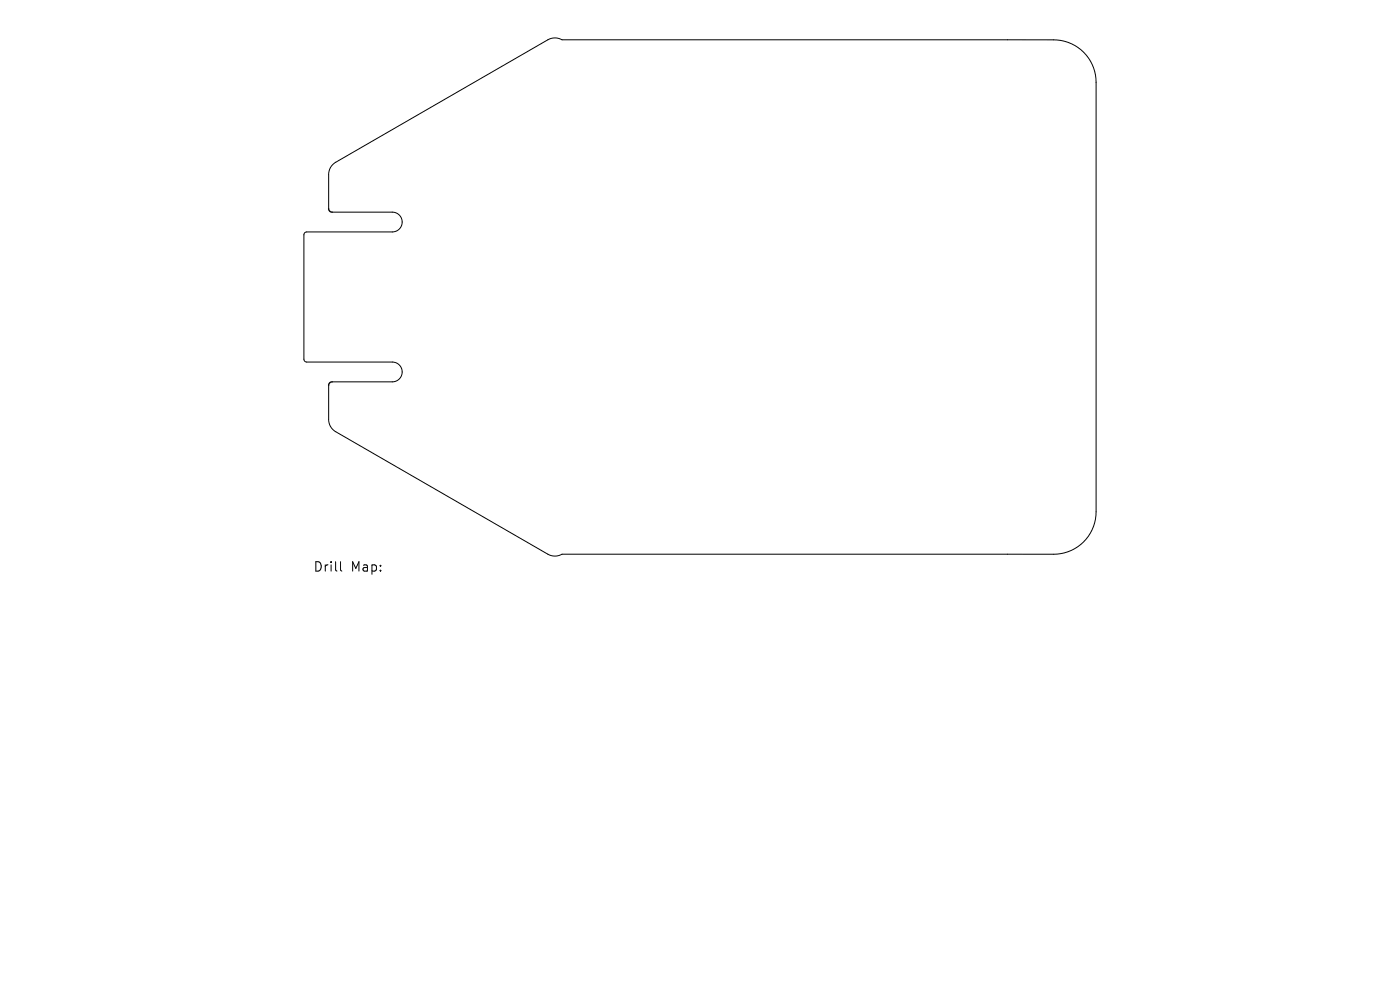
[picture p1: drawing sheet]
<svg xmlns="http://www.w3.org/2000/svg" width="297mm" height="210mm" viewBox="0 0 297 210" stroke-linecap="round" stroke-linejoin="round" font-family="sans-serif">
<defs><g id="words">
<g font-size="2.8">
<text x="66.4" y="121.5">Drill</text>
<text x="74.4" y="121.5">Map:</text>
</g>
</g></defs>
<path d="M69.7 44.3v-7.3a3 3 0 0 1 1.5-2.6l45-26a3 3 0 0 1 3 0l104.3 .1a9 9 0 0 1 9 9v91.1a9 9 0 0 1-9 9h-104.3a3 3 0 0 1-3 0l-45-26a3 3 0 0 1-1.5-2.6v-7.2M70.5 45h12.7a2.1 2.1 0 0 1 2.1 2.1 2.1 2.1 0 0 1-2.1 2.1h-18.1l-.5 .2-.1 .4v26.4l.1 .3 .5 .3h18.1a2.1 2.1 0 0 1 2.1 2.1 2.1 2.1 0 0 1-2.1 2.1h-12.7M72.2 119.2v1.7l.3 .3" fill="none" stroke="#000" stroke-width=".21"/>
<path d="M69.7 44.3a.75 .75 0 0 0 .8 .7M70.5 81a.75 .75 0 0 0-.8 .8" fill="none" stroke="#000" stroke-width=".3"/>
<use href="#words"/>
</svg>
